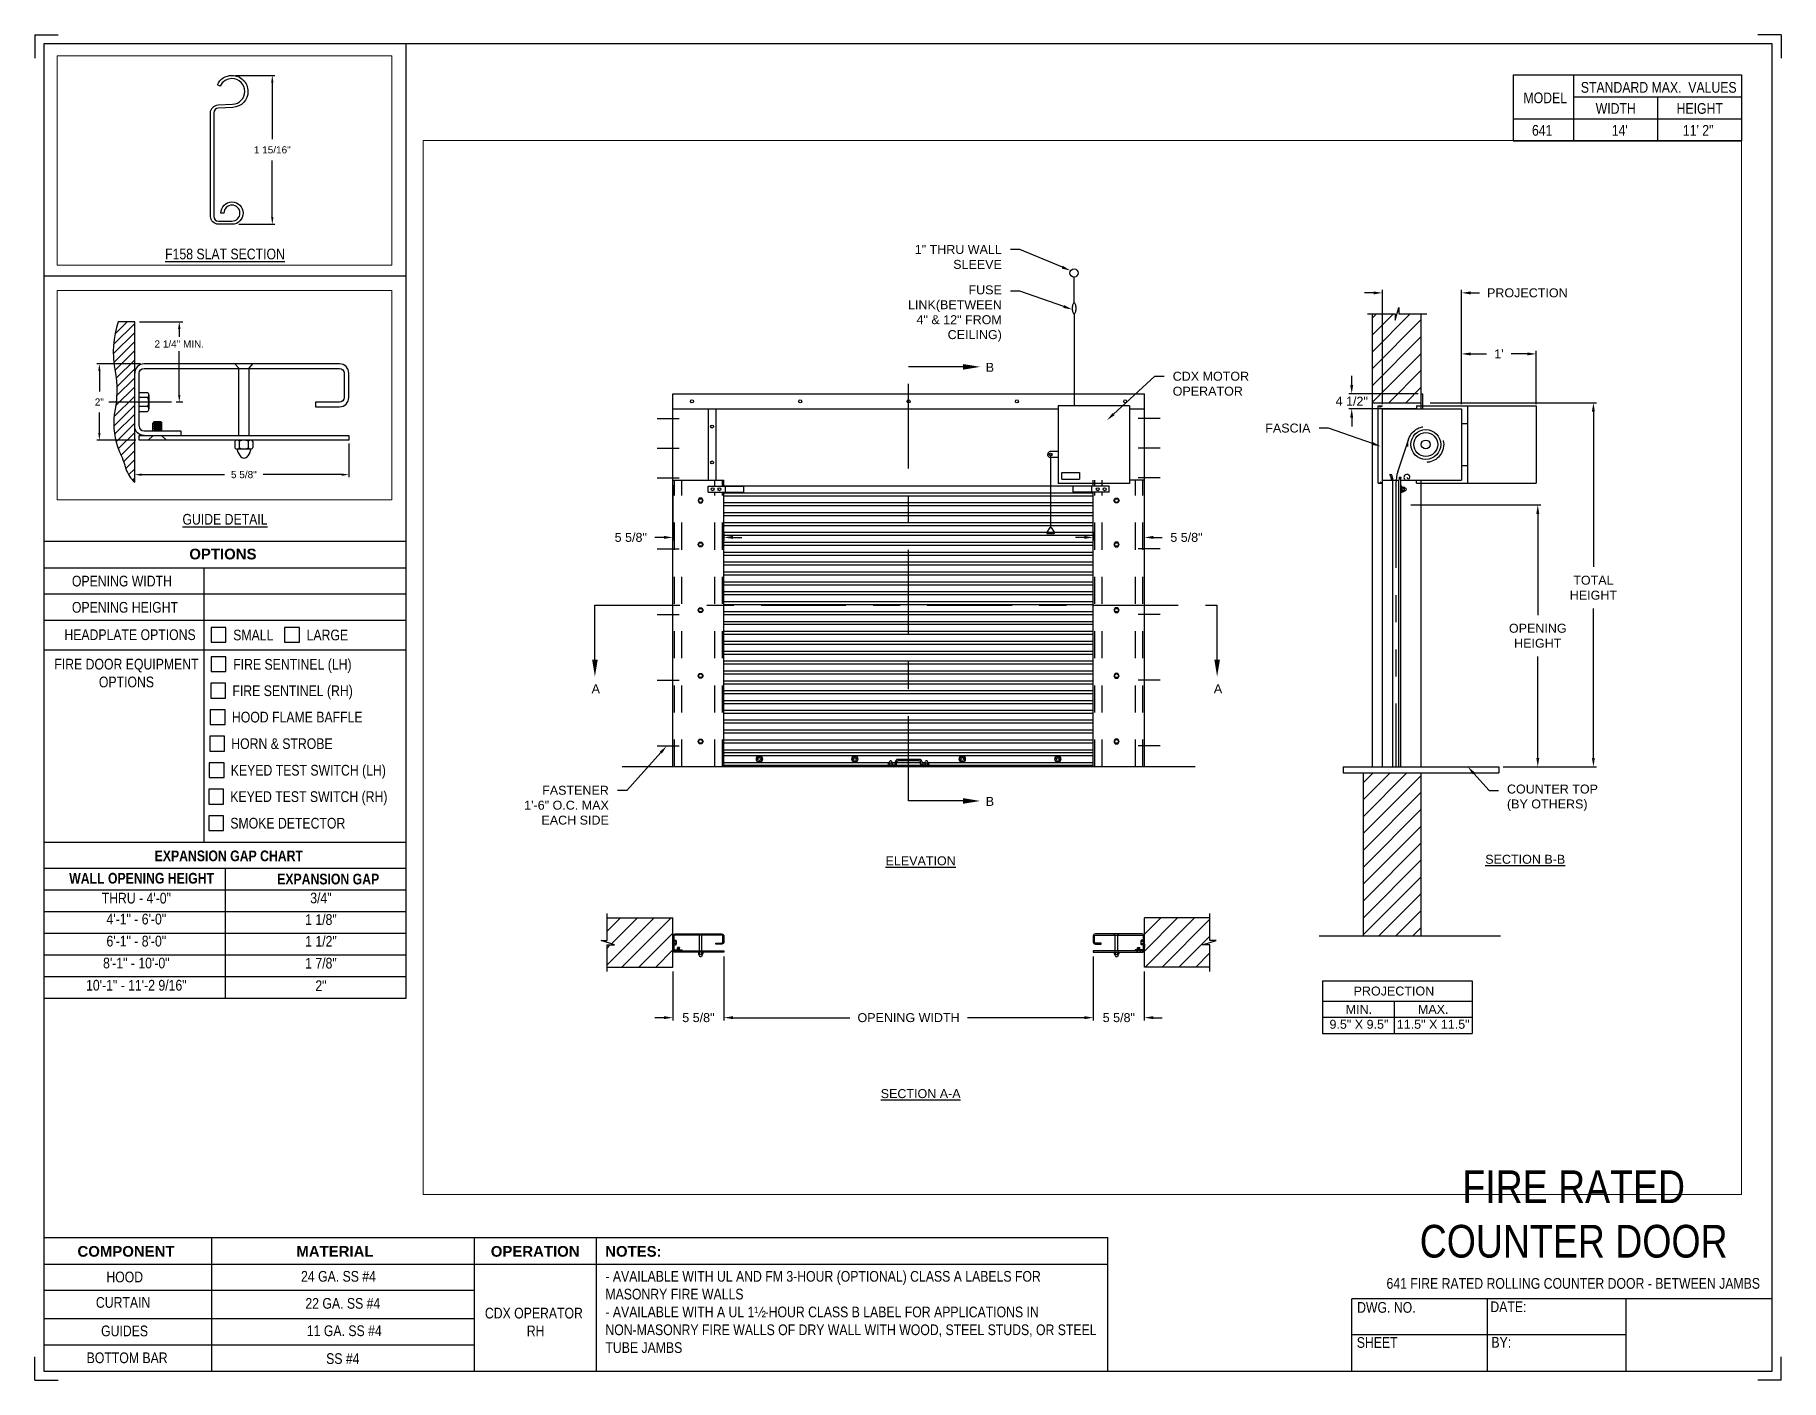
# Paper-space layout '641 CDX OPERATOR RH' of a CAD drawing. Header units: inches. Extents: x 0.1 to 10.9, y 0.1 to 8.4.
# The model-space entities are those that its viewports show. They can reach past a viewport. Long polylines and large blocks are cut down to what shows.
import ezdxf
from ezdxf import colors
from ezdxf.entities.mleader import LeaderData, LeaderLine
from ezdxf.enums import TextEntityAlignment as Align
from ezdxf.math import Vec2, Vec3

# ---------------------------------------------------------------- set-up
doc = ezdxf.new("R2010")
doc.units = ezdxf.units.IN
doc.header["$LTSCALE"] = 0.25
doc.header["$MEASUREMENT"] = 0
for name, pattern in [('CENTER', [2, 1.25, -0.25, 0.25, -0.25]), ('CENTER2', [1.125, 0.75, -0.125, 0.125, -0.125]), ('HIDDEN', [0.375, 0.25, -0.125]), ('HIDDEN2', [0.1875, 0.125, -0.0625]), ('PHANTOM', [2.5, 1.25, -0.25, 0.25, -0.25, 0.25, -0.25])]:
    doc.linetypes.add(name, pattern=pattern)
for name, color, linetype in [('ANNOTATIONS', 1, 'Continuous'), ('CDX OPERATOR LH', 7, 'Continuous'), ('CDX OPERATOR RH', 7, 'Continuous'), ('DETAILS', 4, 'Continuous'), ('SECTION CUTS', 6, 'CENTER'), ('TITLE BLOCK', 7, 'Continuous')]:
    doc.layers.add(name, color=color, linetype=linetype)
doc.styles.add('ARIAL', font='arial.ttf', dxfattribs={"height": 0.09375})
doc.styles.add('CADdetails-DIMENSIONS', font='ARIALN.TTF', dxfattribs={"height": 2.38})
doc.styles.get("Standard").update_dxf_attribs({"font": 'romans.shx'})
doc.dimstyles.new('STANDARD$0', dxfattribs={"dimtxt": 0.09375, "dimasz": 0.09375, "dimexe": 0.03125, "dimexo": 0.046875, "dimgap": 0.09, "dimtad": 0, "dimtih": 1, "dimtoh": 1, "dimdec": 4, "dimzin": 0, "dimdsep": 46, "dimtxsty": 'ARIAL', "dimcen": 0.09, "dimadec": 0, "dimazin": 0, "dimtfac": 1, "dimtdec": 4, "dimtofl": 0, "dimtmove": 0, "dimatfit": 1, "dimfxl": 1, "dimtolj": 1, "dimtzin": 0, "dimarcsym": 0})
pattern_1 = [(45, (46.65864, -37.0293), (-0.08838835, 0.08838835), [])]

psp = doc.layouts.new('641 CDX OPERATOR RH')

# ---------------------------------------------------------------- texts
at = {"layer": 'TITLE BLOCK', "style": 'CADdetails-DIMENSIONS'}
for s, height, p in [('THRU - 4\'-0"', 0.06641, (0.697, 3.01)), ('3/4"', 0.0664, (1.844, 3.011)), ('4\'-1" - 6\'-0"', 0.06641, (0.697, 2.88)), ('1 1/8"', 0.0664, (1.844, 2.877)), ('6\'-1" - 8\'-0"', 0.06641, (0.697, 2.743)), ('1 1/2"', 0.0664, (1.844, 2.742)), ('8\'-1" - 10\'-0"', 0.06641, (0.697, 2.607)), ('1 7/8"', 0.0664, (1.844, 2.606)), ('10\'-1" - 11\'-2 9/16"', 0.06641, (0.697, 2.469)), ('2"', 0.0664, (1.844, 2.466))]:
    psp.add_text(s, height=height, dxfattribs=at).set_placement(p, align=Align.BOTTOM_CENTER)
at = {"layer": 'TITLE BLOCK', "attachment_point": 2, "style": 'CADdetails-DIMENSIONS'}
for s, width, insert, char_height in [('MODEL', 0.28815, (9.45, 8.068), 0.0664), ('STANDARD MAX.  VALUES', 1.75949, (10.155, 8.133), 0.06641), ('WIDTH', 0.42908, (9.888, 8.002), 0.0664), ('HEIGHT', 0.42908, (10.41, 8.002), 0.0664), ('\\pxqc;641', 0.29952, (9.431, 7.866), 0.0664)]:
    psp.add_mtext_dynamic_manual_height_columns(s, width=width, gutter_width=1.363, heights=[0], dxfattribs=dict(at, insert=insert, char_height=char_height))
at = {"layer": 'TITLE BLOCK', "style": 'CADdetails-DIMENSIONS'}
for s, insert, char_height, width, attachment_point in [("14'", (9.913, 7.866), 0.0664, 1.75949, 2), ('11\' 2"', (10.4, 7.866), 0.0664, 1.75949, 2), ('{\\LF158 SLAT SECTION}', (1.248, 7.098), 0.06641, 1.75949, 2), ('{\\LGUIDE DETAIL}', (1.248, 5.45), 0.06641, 1.75949, 2), ('{\\fArial|b1|i0|c0|p34;OPTIONS}', (1.235, 5.234), 0.06641, 1.75949, 2), ('OPENING WIDTH', (0.297, 5.066), 0.06641, 1.30693, 1), ('OPENING HEIGHT', (0.297, 4.903), 0.06641, 1.30693, 1), ('HEADPLATE OPTIONS', (0.25, 4.733), 0.06641, 0.86513, 1), ('SMALL', (1.299, 4.731), 0.0664, 1.23928, 1), ('LARGE', (1.755, 4.731), 0.0664, 1.23928, 1), ('\\pxqc;FIRE DOOR EQUIPMENT\\POPTIONS', (-0.13, 4.55), 0.06641, 1.53133, 1), ('FIRE SENTINEL (LH)', (1.299, 4.549), 0.06641, 1.23928, 1), ('FIRE SENTINEL (RH)', (1.294, 4.385), 0.06641, 1.53035, 1), ('HOOD FLAME BAFFLE', (1.291, 4.221), 0.06641, 1.53035, 1), ('HORN & STROBE', (1.287, 4.056), 0.06641, 1.53035, 1), ('KEYED TEST SWITCH (LH)', (1.284, 3.891), 0.06641, 1.53035, 1), ('KEYED TEST SWITCH (RH)', (1.281, 3.727), 0.06641, 1.53035, 1), ('SMOKE DETECTOR', (1.281, 3.562), 0.06641, 1.53035, 1), ('{\\fArial Narrow|b1|i0|c0|p34;EXPANSION GAP CHART}', (0.811, 3.359), 0.06641, 1.0415, 1), ('{\\fArial Narrow|b1|i0|c0|p34;WALL OPENING HEIGHT}', (0.73, 3.22), 0.06641, 1.02708, 2), ('{\\fArial Narrow|b1|i0|c0|p34;EXPANSION GAP}', (1.572, 3.215), 0.06641, 0.62878, 1), ('\\A1;\\pxqc;FIRE RATED COUNTER DOOR', (10.642, 1.372), 0.20312, 2.03069, 3), ('{\\fArial|b1|i0|c0|p34;COMPONENT}', (0.633, 0.902), 0.06641, 1.75949, 2), ('{\\fArial|b1|i0|c0|p34;MATERIAL}', (1.931, 0.902), 0.06641, 1.75949, 2), ('{\\fArial|b1|i0|c0|p34;OPERATION}', (3.175, 0.902), 0.06641, 1.75949, 2), ('{\\fArial|b1|i0|c0|p34;NOTES:}', (3.785, 0.902), 0.06641, 1.75949, 2), ('HOOD', (0.625, 0.743), 0.0664, 1.75949, 2), ('24 GA. SS #4', (1.953, 0.747), 0.06641, 1.75949, 2), ('\\pxql,t2;- AVAILABLE WITH UL AND FM 3-HOUR (OPTIONAL) CLASS A LABELS FOR MASONRY FIRE WALLS\\P- AVAILABLE WITH A UL 1½-HOUR CLASS B LABEL FOR APPLICATIONS IN NON-MASONRY FIRE WALLS OF DRY WALL WITH WOOD, STEEL STUDS, OR STEEL TUBE JAMBS', (5.141, 0.747), 0.066406, 3.0597, 2), ('641 FIRE RATED ROLLING COUNTER DOOR - BETWEEN JAMBS', (9.624, 0.703), 0.06641, 2.79915, 2), ('CURTAIN', (0.615, 0.585), 0.0664, 1.75949, 2), ('22 GA. SS #4', (1.98, 0.579), 0.06641, 1.75949, 2), ('DWG. NO.', (8.463, 0.554), 0.0664, 1.75949, 2), ('DATE:', (9.221, 0.558), 0.0664, 1.75949, 2), ('\\P\\PCDX OPERATOR\\P RH', (3.167, 0.74), 0.06641, 1.75949, 2), ('GUIDES', (0.624, 0.408), 0.0664, 1.75949, 2), ('11 GA. SS #4', (1.989, 0.409), 0.06641, 1.75949, 2), ('SHEET', (8.406, 0.336), 0.0664, 1.75949, 2), ('BY:', (9.177, 0.337), 0.0664, 1.75949, 2), ('BOTTOM BAR', (0.64, 0.241), 0.0664, 1.75949, 2), ('SS #4', (1.98, 0.236), 0.0664, 1.75949, 2)]:
    psp.add_mtext(s, dxfattribs=dict(at, insert=insert, char_height=char_height, width=width, attachment_point=attachment_point))

msp = doc.modelspace()

# ---------------------------------------------------------------- texts
at = {"layer": 'ANNOTATIONS', "insert": (171.58719, 255.91044), "char_height": 0.09375, "attachment_point": 5, "style": 'ARIAL'}
msp.add_mtext('2 1/4" MIN.', dxfattribs=at)
at = {"layer": 'ANNOTATIONS', "char_height": 0.09375, "attachment_point": 2, "style": 'ARIAL'}
for s, insert, width in [('{\\LELEVATION}', (204.21863, 219.50166), 3.0834986), ('{\\LSECTION B-B}', (210.55004, 219.51762), 1.3823677), ('{\\LSECTION A-A}', (204.21863, 217.06383), 1.3823677)]:
    msp.add_mtext(s, dxfattribs=dict(at, insert=insert, width=width))
for s, width, insert in [('PROJECTION ', 1.7594917, (209.17457, 218.13804)), ('MIN.\\P9.5" X 9.5" ', 0.6711642, (208.80854, 217.94605)), ('MAX.\\P11.5" X 11.5"', 0.7869326, (209.58619, 217.94605))]:
    msp.add_mtext_dynamic_manual_height_columns(s, width=width, gutter_width=1.36268, heights=[0], dxfattribs=dict(at, insert=insert))
at = {"layer": 'SECTION CUTS', "style": 'ARIAL'}
for s, p in [('B', (204.90032, 224.57547)), ('A', (200.773, 221.20984)), ('A', (207.28895, 221.20984)), ('B', (204.90032, 220.02975))]:
    msp.add_text(s, height=0.09375, dxfattribs=at).set_placement(p)

# ---------------------------------------------------------------- blocks, each defined once
blk = doc.blocks.new('*D5')
at = {"layer": 'ANNOTATIONS', "color": 0, "lineweight": -2, "transparency": 16777216}
for p, q in [((173.814, 254.602), (173.814, 254.163)), ((171.001, 254.141), (171.001, 254.226)), ((171.095, 254.195), (172.182, 254.195)), ((173.72, 254.195), (172.688, 254.195))]:
    blk.add_line(p, q, dxfattribs=at)
at = {"layer": 'ANNOTATIONS', "color": 0, "transparency": 16777216}
for points in [[(171.095, 254.21), (171.095, 254.179), (171.001, 254.195)], [(173.72, 254.21), (173.72, 254.179), (173.814, 254.195)]]:
    blk.add_solid(points, dxfattribs=at)
at = {"layer": 'defpoints', "color": 0, "transparency": 16777216}
for p in [(173.814, 254.649), (173.814, 254.195), (171.001, 254.095)]:
    blk.add_point(p, dxfattribs=at)
at = {"layer": 'ANNOTATIONS', "color": 0, "transparency": 16777216, "insert": (172.435, 254.195), "char_height": 0.0938, "attachment_point": 5, "style": 'ARIAL'}
blk.add_mtext('\\A1;5 5/8"', dxfattribs=at)
blk = doc.blocks.new('*D6')
at = {"layer": 'ANNOTATIONS', "color": 0, "lineweight": -2, "transparency": 16777216}
for p, q in [((171.077, 255.649), (170.506, 255.649)), ((170.537, 255.555), (170.537, 255.286)), ((170.537, 254.743), (170.537, 255.012)), ((171.017, 254.649), (170.506, 254.649))]:
    blk.add_line(p, q, dxfattribs=at)
at = {"layer": 'ANNOTATIONS', "color": 0, "transparency": 16777216}
for points in [[(170.522, 255.555), (170.553, 255.555), (170.537, 255.649)], [(170.522, 254.743), (170.553, 254.743), (170.537, 254.649)]]:
    blk.add_solid(points, dxfattribs=at)
at = {"layer": 'defpoints', "color": 0, "transparency": 16777216}
for p in [(170.537, 255.649), (171.124, 255.649), (171.064, 254.649)]:
    blk.add_point(p, dxfattribs=at)
at = {"layer": 'ANNOTATIONS', "color": 0, "transparency": 16777216, "insert": (170.537, 255.149), "char_height": 0.0938, "attachment_point": 5, "style": 'ARIAL'}
blk.add_mtext('\\A1;2"', dxfattribs=at)
blk = doc.blocks.new('*D59')
at = {"layer": 'ANNOTATIONS', "color": 0, "lineweight": -2, "transparency": 16777216}
for p, q in [((201.624, 223.39), (201.624, 222.81)), ((201.53, 222.841), (201.436, 222.841)), ((202.158, 222.899), (202.158, 222.81)), ((202.252, 222.841), (202.346, 222.841))]:
    blk.add_line(p, q, dxfattribs=at)
at = {"layer": 'ANNOTATIONS', "color": 0, "transparency": 16777216}
for points in [[(201.53, 222.857), (201.53, 222.826), (201.624, 222.841)], [(202.252, 222.857), (202.252, 222.826), (202.158, 222.841)]]:
    blk.add_solid(points, dxfattribs=at)
at = {"layer": 'defpoints', "color": 0, "transparency": 16777216}
for p in [(201.624, 223.437), (202.158, 222.946), (201.624, 222.841)]:
    blk.add_point(p, dxfattribs=at)
at = {"layer": 'ANNOTATIONS', "color": 0, "transparency": 16777216, "insert": (201.183, 222.841), "char_height": 0.0938, "attachment_point": 5, "style": 'ARIAL'}
blk.add_mtext('\\A1;5 5/8"', dxfattribs=at)
blk = doc.blocks.new('*D60')
at = {"layer": 'ANNOTATIONS', "color": 0, "lineweight": -2, "transparency": 16777216}
for p, q in [((206.561, 223.392), (206.561, 222.81)), ((205.933, 222.841), (205.839, 222.841)), ((206.026, 222.899), (206.026, 222.81)), ((206.655, 222.841), (206.749, 222.841))]:
    blk.add_line(p, q, dxfattribs=at)
at = {"layer": 'ANNOTATIONS', "color": 0, "transparency": 16777216}
for points in [[(205.933, 222.857), (205.933, 222.826), (206.026, 222.841)], [(206.655, 222.857), (206.655, 222.826), (206.561, 222.841)]]:
    blk.add_solid(points, dxfattribs=at)
at = {"layer": 'defpoints', "color": 0, "transparency": 16777216}
for p in [(206.561, 223.439), (206.026, 222.946), (206.561, 222.841)]:
    blk.add_point(p, dxfattribs=at)
at = {"layer": 'ANNOTATIONS', "color": 0, "transparency": 16777216, "insert": (207.002, 222.841), "char_height": 0.0938, "attachment_point": 5, "style": 'ARIAL'}
blk.add_mtext('\\A1;5 5/8"', dxfattribs=at)
blk = doc.blocks.new('*D52')
at = {"layer": 'ANNOTATIONS', "color": 0, "lineweight": -2, "transparency": 16777216}
for p, q in [((208.961, 225.402), (208.867, 225.402)), ((209.055, 224.236), (209.055, 225.433)), ((209.883, 224.236), (209.883, 225.433)), ((209.977, 225.402), (210.071, 225.402))]:
    blk.add_line(p, q, dxfattribs=at)
at = {"layer": 'ANNOTATIONS', "color": 0, "transparency": 16777216}
for points in [[(208.961, 225.417), (208.961, 225.386), (209.055, 225.402)], [(209.977, 225.417), (209.977, 225.386), (209.883, 225.402)]]:
    blk.add_solid(points, dxfattribs=at)
at = {"layer": 'defpoints', "color": 0, "transparency": 16777216}
for p in [(209.883, 225.402), (209.055, 224.189), (209.883, 224.189)]:
    blk.add_point(p, dxfattribs=at)
at = {"layer": 'ANNOTATIONS', "color": 0, "transparency": 16777216, "insert": (210.572, 225.402), "char_height": 0.09375, "width": 0.03196, "attachment_point": 5, "style": 'ARIAL'}
blk.add_mtext('\\A1;PROJECTION', dxfattribs=at)
blk = doc.blocks.new('*D53')
at = {"layer": 'ANNOTATIONS', "color": 0, "lineweight": -2, "transparency": 16777216}
for p, q in [((208.733, 224.439), (208.733, 224.533)), ((209.43, 224.345), (208.702, 224.345)), ((209.414, 224.189), (208.702, 224.189)), ((208.733, 224.095), (208.733, 224.002))]:
    blk.add_line(p, q, dxfattribs=at)
at = {"layer": 'ANNOTATIONS', "color": 0, "transparency": 16777216}
for points in [[(208.717, 224.439), (208.748, 224.439), (208.733, 224.345)], [(208.717, 224.095), (208.748, 224.095), (208.733, 224.189)]]:
    blk.add_solid(points, dxfattribs=at)
at = {"layer": 'defpoints', "color": 0, "transparency": 16777216}
for p in [(208.733, 224.345), (209.461, 224.189), (209.477, 224.345)]:
    blk.add_point(p, dxfattribs=at)
at = {"layer": 'ANNOTATIONS', "color": 0, "transparency": 16777216, "insert": (208.733, 224.267), "char_height": 0.0938, "attachment_point": 5, "style": 'ARIAL'}
blk.add_mtext('\\A1;4 1/2"', dxfattribs=at)
blk = doc.blocks.new('*D54')
at = {"layer": 'ANNOTATIONS', "color": 0, "lineweight": -2, "transparency": 16777216}
for p, q in [((202.158, 218.452), (202.158, 217.781)), ((201.624, 218.295), (201.624, 217.781)), ((201.53, 217.812), (201.436, 217.812)), ((202.252, 217.812), (202.346, 217.812))]:
    blk.add_line(p, q, dxfattribs=at)
at = {"layer": 'ANNOTATIONS', "color": 0, "transparency": 16777216}
for points in [[(201.53, 217.828), (201.53, 217.797), (201.624, 217.812)], [(202.252, 217.828), (202.252, 217.797), (202.158, 217.812)]]:
    blk.add_solid(points, dxfattribs=at)
at = {"layer": 'defpoints', "color": 0, "transparency": 16777216}
for p in [(201.624, 218.342), (202.158, 218.499), (202.158, 217.812)]:
    blk.add_point(p, dxfattribs=at)
at = {"layer": 'ANNOTATIONS', "color": 0, "transparency": 16777216, "insert": (201.891, 217.812), "char_height": 0.0938, "attachment_point": 5, "style": 'ARIAL'}
blk.add_mtext('\\A1;5 5/8"', dxfattribs=at)
blk = doc.blocks.new('*D55')
at = {"layer": 'ANNOTATIONS', "color": 0, "lineweight": -2, "transparency": 16777216}
for p, q in [((206.026, 218.452), (206.026, 217.781)), ((206.561, 218.295), (206.561, 217.781)), ((205.933, 217.812), (205.839, 217.812)), ((206.655, 217.812), (206.749, 217.812))]:
    blk.add_line(p, q, dxfattribs=at)
at = {"layer": 'ANNOTATIONS', "color": 0, "transparency": 16777216}
for points in [[(205.933, 217.828), (205.933, 217.797), (206.026, 217.812)], [(206.655, 217.828), (206.655, 217.797), (206.561, 217.812)]]:
    blk.add_solid(points, dxfattribs=at)
at = {"layer": 'defpoints', "color": 0, "transparency": 16777216}
for p in [(206.026, 218.499), (206.561, 218.342), (206.026, 217.812)]:
    blk.add_point(p, dxfattribs=at)
at = {"layer": 'ANNOTATIONS', "color": 0, "transparency": 16777216, "insert": (206.294, 217.812), "char_height": 0.0938, "attachment_point": 5, "style": 'ARIAL'}
blk.add_mtext('\\A1;5 5/8"', dxfattribs=at)
blk = doc.blocks.new('*D56')
at = {"layer": 'ANNOTATIONS', "color": 0, "lineweight": -2, "transparency": 16777216}
for p, q in [((209.352, 223.182), (210.713, 223.182)), ((210.681, 223.088), (210.681, 222.028)), ((210.681, 220.533), (210.681, 221.593)), ((210.32, 220.439), (210.713, 220.439))]:
    blk.add_line(p, q, dxfattribs=at)
at = {"layer": 'ANNOTATIONS', "color": 0, "transparency": 16777216}
for points in [[(210.666, 223.088), (210.697, 223.088), (210.681, 223.182)], [(210.666, 220.533), (210.697, 220.533), (210.681, 220.439)]]:
    blk.add_solid(points, dxfattribs=at)
at = {"layer": 'defpoints', "color": 0, "transparency": 16777216}
for p in [(209.305, 223.182), (210.681, 223.182), (210.274, 220.439)]:
    blk.add_point(p, dxfattribs=at)
at = {"layer": 'ANNOTATIONS', "color": 0, "transparency": 16777216, "insert": (210.681, 221.811), "char_height": 0.09375, "attachment_point": 5, "style": 'ARIAL'}
blk.add_mtext('\\A1;OPENING \\PHEIGHT', dxfattribs=at)
blk = doc.blocks.new('*D57')
at = {"layer": 'ANNOTATIONS', "color": 0, "lineweight": -2, "transparency": 16777216}
for p, q in [((209.555, 224.252), (211.295, 224.252)), ((211.264, 224.158), (211.264, 222.532)), ((211.264, 220.533), (211.264, 222.097)), ((210.32, 220.439), (211.295, 220.439))]:
    blk.add_line(p, q, dxfattribs=at)
at = {"layer": 'ANNOTATIONS', "color": 0, "transparency": 16777216}
for points in [[(211.248, 224.158), (211.279, 224.158), (211.264, 224.252)], [(211.248, 220.533), (211.279, 220.533), (211.264, 220.439)]]:
    blk.add_solid(points, dxfattribs=at)
at = {"layer": 'defpoints', "color": 0, "transparency": 16777216}
for p in [(209.508, 224.252), (210.274, 220.439), (211.264, 220.439)]:
    blk.add_point(p, dxfattribs=at)
at = {"layer": 'ANNOTATIONS', "color": 0, "transparency": 16777216, "insert": (211.264, 222.314), "char_height": 0.0938, "attachment_point": 5, "style": 'ARIAL'}
blk.add_mtext('\\A1;TOTAL\\PHEIGHT', dxfattribs=at)
blk = doc.blocks.new('*D58')
at = {"layer": 'ANNOTATIONS', "color": 0, "lineweight": -2, "transparency": 16777216}
for p, q in [((202.158, 218.405), (202.158, 217.781)), ((206.026, 218.405), (206.026, 217.781)), ((202.252, 217.812), (203.476, 217.812)), ((205.933, 217.812), (204.709, 217.812))]:
    blk.add_line(p, q, dxfattribs=at)
at = {"layer": 'ANNOTATIONS', "color": 0, "transparency": 16777216}
for points in [[(202.252, 217.828), (202.252, 217.797), (202.158, 217.812)], [(205.933, 217.828), (205.933, 217.797), (206.026, 217.812)]]:
    blk.add_solid(points, dxfattribs=at)
at = {"layer": 'defpoints', "color": 0, "transparency": 16777216}
for p in [(202.158, 218.452), (206.026, 218.452), (206.026, 217.812)]:
    blk.add_point(p, dxfattribs=at)
at = {"layer": 'ANNOTATIONS', "color": 0, "transparency": 16777216, "insert": (204.092, 217.812), "char_height": 0.09375, "attachment_point": 5, "style": 'ARIAL'}
blk.add_mtext('\\A1;OPENING WIDTH', dxfattribs=at)
blk = doc.blocks.new('*D72')
at = {"layer": 'ANNOTATIONS', "color": 0, "lineweight": -2, "transparency": 16777216}
for p, q in [((209.883, 224.236), (209.883, 224.794)), ((209.977, 224.763), (210.145, 224.763)), ((210.571, 224.763), (210.403, 224.763)), ((210.664, 224.236), (210.664, 224.794))]:
    blk.add_line(p, q, dxfattribs=at)
at = {"layer": 'ANNOTATIONS', "color": 0, "transparency": 16777216}
for points in [[(209.977, 224.778), (209.977, 224.747), (209.883, 224.763)], [(210.571, 224.778), (210.571, 224.747), (210.664, 224.763)]]:
    blk.add_solid(points, dxfattribs=at)
at = {"layer": 'defpoints', "color": 0, "transparency": 16777216}
for p in [(210.664, 224.763), (209.883, 224.189), (210.664, 224.189)]:
    blk.add_point(p, dxfattribs=at)
at = {"layer": 'ANNOTATIONS', "color": 0, "transparency": 16777216, "insert": (210.274, 224.763), "char_height": 0.0938, "attachment_point": 5, "style": 'ARIAL'}
blk.add_mtext("\\A1;1'", dxfattribs=at)
blk = doc.blocks.new('*D75')
at = {"layer": 'ANNOTATIONS', "color": 0, "lineweight": -2, "transparency": 16777216}
for p, q in [((172.467, 259.037), (172.981, 259.037)), ((172.949, 258.943), (172.949, 258.198)), ((172.949, 257.176), (172.949, 257.921)), ((172.509, 257.082), (172.981, 257.082))]:
    blk.add_line(p, q, dxfattribs=at)
at = {"layer": 'ANNOTATIONS', "color": 0, "transparency": 16777216}
for points in [[(172.934, 258.943), (172.965, 258.943), (172.949, 259.037)], [(172.934, 257.176), (172.965, 257.176), (172.949, 257.082)]]:
    blk.add_solid(points, dxfattribs=at)
at = {"layer": 'defpoints', "color": 0, "transparency": 16777216}
for p in [(172.42, 259.037), (172.462, 257.082), (172.949, 257.082)]:
    blk.add_point(p, dxfattribs=at)
at = {"layer": 'ANNOTATIONS', "color": 0, "transparency": 16777216, "insert": (172.949, 258.059), "char_height": 0.09375, "attachment_point": 5, "style": 'ARIAL'}
blk.add_mtext('\\A1;1 15/16"', dxfattribs=at)

# ---------------------------------------------------------------- dimensions: what is measured, and where the dimension line sits
at = {"layer": 'ANNOTATIONS'}
for base, p1, p2, angle, text, picture, middle in [((172.94944, 257.08201), (172.41987, 259.03682), (172.46204, 257.08201), 90, '1 15/16"', '*D75', (172.94944, 258.05942)), ((170.53744, 255.64918), (171.06356, 254.64918), (171.12356, 255.64918), 90, '2"', '*D6', (170.53744, 255.14918)), ((208.73284, 224.3455), (209.46105, 224.18925), (209.47667, 224.3455), 90, '4 1/2"', '*D53', (208.73284, 224.26737)), ((211.26361, 220.43925), (209.50792, 224.25175), (210.27355, 220.43925), 90, 'TOTAL\\PHEIGHT', '*D57', (211.26361, 222.31425)), ((201.62355, 222.84132), (202.1582, 222.94606), (201.62355, 223.43725), 180, '5 5/8"', '*D59', (201.18294, 222.84132)), ((206.56105, 222.84132), (206.02639, 222.94623), (206.56105, 223.43925), 180, '5 5/8"', '*D60', (207.00165, 222.84132))]:
    dim = msp.add_linear_dim(base=base, p1=p1, p2=p2, angle=angle, text=text, dimstyle='STANDARD$0', dxfattribs=at)
    dim.commit()
    dim.dimension.update_dxf_attribs({"geometry": picture, "text_midpoint": middle, "dimtype": 160})
for base, p1, p2, text, picture, middle in [((173.81356, 254.19458), (171.00106, 254.09458), (173.81356, 254.64918), '5 5/8"', '*D5', (172.43461, 254.19458)), ((209.88323, 225.40185), (209.0548, 224.18925), (209.88323, 224.18925), 'PROJECTION', '*D52', (210.57234, 225.40185))]:
    dim = msp.add_linear_dim(base=base, p1=p1, p2=p2, text=text, dimstyle='STANDARD$0', dxfattribs=at)
    dim.commit()
    dim.dimension.update_dxf_attribs({"geometry": picture, "text_midpoint": middle, "dimtype": 160})
for base, p1, p2, text, picture, middle in [((210.66448, 224.76287), (209.88323, 224.18925), (210.66448, 224.18925), "1'", '*D72', (210.27386, 224.76287)), ((202.1582, 217.81221), (201.62355, 218.34188), (202.1582, 218.49917), '5 5/8"', '*D54', (201.89088, 217.81221)), ((206.02639, 217.81221), (202.1582, 218.4523), (206.02639, 218.4523), 'OPENING WIDTH', '*D58', (204.0923, 217.81221)), ((206.02639, 217.81221), (206.56105, 218.34188), (206.02639, 218.49917), '5 5/8"', '*D55', (206.29372, 217.81221))]:
    dim = msp.add_linear_dim(base=base, p1=p1, p2=p2, text=text, dimstyle='STANDARD$0', dxfattribs=at)
    dim.commit()
    dim.dimension.update_dxf_attribs({"geometry": picture, "text_midpoint": middle})
dim = msp.add_linear_dim(base=(210.68149, 223.18205), p1=(210.27355, 220.43925), p2=(209.30511, 223.18205), angle=90, text='OPENING \\PHEIGHT', dimstyle='STANDARD$0', dxfattribs=at)
dim.commit()
dim.dimension.update_dxf_attribs({"geometry": '*D56', "text_midpoint": (210.68149, 221.81065)})

# ---------------------------------------------------------------- hatches: boundary and pattern name
at = {"layer": 'CDX OPERATOR LH'}
h = msp.add_hatch(dxfattribs=at)
h.set_pattern_fill('ANSI31', color=256, style=0)
h.set_pattern_definition([(45, (21.99535, -37.0293), (-0.08838835, 0.08838835), [])])
h.paths.add_polyline_path([(176.96026, 218.8575), (176.27276, 218.8575), (176.27276, 218.6203), (176.20865, 218.6203), (176.35072, 218.5734), (176.27276, 218.5734), (176.27276, 218.34188), (176.96026, 218.34188)])
h.paths.add_polyline_path([(182.58526, 218.5734), (182.50729, 218.5734), (182.64936, 218.6203), (182.58526, 218.6203), (182.58526, 218.8575), (181.89776, 218.8575), (181.89776, 218.34188), (182.58526, 218.34188)])
h.paths.add_polyline_path([(193.23756, 218.78308), (193.93506, 218.78308), (193.93506, 218.97627), (193.23756, 218.97627)], flags=9)
h.paths.add_polyline_path([(202.25173, 225.79656), (202.38596, 225.79656), (202.38596, 225.93718), (202.25173, 225.93718)], flags=9)
h.paths.add_polyline_path([(204.64016, 222.43093), (204.77478, 222.43093), (204.77478, 222.57156), (204.64016, 222.57156)], flags=9)
h.paths.add_polyline_path([(198.12421, 222.43093), (198.25882, 222.43093), (198.25882, 222.57156), (198.12421, 222.57156)], flags=9)
h.paths.add_polyline_path([(202.25173, 221.25083), (202.38596, 221.25083), (202.38596, 221.39146), (202.25173, 221.39146)], flags=9)
h.paths.add_polyline_path([(201.1058, 218.32646), (201.98971, 218.32646), (201.98971, 218.51965), (201.1058, 218.51965)], flags=9)
h.paths.add_polyline_path([(201.1599, 220.76428), (201.94187, 220.76428), (201.94187, 220.95747), (201.1599, 220.95747)], flags=9)
h.paths.add_polyline_path([(207.44079, 220.78025), (208.32451, 220.78025), (208.32451, 220.97344), (207.44079, 220.97344)], flags=9)
at = {"layer": 'CDX OPERATOR RH'}
h = msp.add_hatch(dxfattribs=at)
h.set_pattern_fill('ANSI31', color=256, style=0)
h.set_pattern_definition(pattern_1)
h.paths.add_polyline_path([(201.62355, 218.8575), (200.93605, 218.8575), (200.93605, 218.6203), (200.87194, 218.6203), (201.01401, 218.5734), (200.93605, 218.5734), (200.93605, 218.34188), (201.62355, 218.34188)])
h.paths.add_polyline_path([(207.24855, 218.5734), (207.17058, 218.5734), (207.31265, 218.6203), (207.24855, 218.6203), (207.24855, 218.8575), (206.56105, 218.8575), (206.56105, 218.34188), (207.24855, 218.34188)])
h.paths.add_polyline_path([(217.90085, 218.78308), (218.59835, 218.78308), (218.59835, 218.97627), (217.90085, 218.97627)], flags=9)
h.paths.add_polyline_path([(226.91502, 225.79656), (227.04925, 225.79656), (227.04925, 225.93718), (226.91502, 225.93718)], flags=9)
h.paths.add_polyline_path([(229.30345, 222.43093), (229.43807, 222.43093), (229.43807, 222.57156), (229.30345, 222.57156)], flags=9)
h.paths.add_polyline_path([(222.7875, 222.43093), (222.92211, 222.43093), (222.92211, 222.57156), (222.7875, 222.57156)], flags=9)
h.paths.add_polyline_path([(226.91502, 221.25083), (227.04925, 221.25083), (227.04925, 221.39146), (226.91502, 221.39146)], flags=9)
h.paths.add_polyline_path([(225.76909, 218.32646), (226.653, 218.32646), (226.653, 218.51965), (225.76909, 218.51965)], flags=9)
h.paths.add_polyline_path([(225.82319, 220.76428), (226.60516, 220.76428), (226.60516, 220.95747), (225.82319, 220.95747)], flags=9)
h.paths.add_polyline_path([(232.10408, 220.78025), (232.9878, 220.78025), (232.9878, 220.97344), (232.10408, 220.97344)], flags=9)
at = {"layer": 'CDX OPERATOR RH', "linetype": 'Continuous'}
h = msp.add_hatch(dxfattribs=at)
h.set_pattern_fill('ANSI31', color=256, style=0)
h.set_pattern_definition(pattern_1)
h.paths.add_polyline_path([(209.46105, 225.18377), (209.22455, 225.18377), (209.22455, 225.24843), (209.18614, 225.11507), (209.18614, 225.18377), (208.94542, 225.18377), (208.94542, 224.25175), (209.46105, 224.25175)])
h = msp.add_hatch(dxfattribs=at)
h.set_pattern_fill('ANSI31', color=256, style=0)
h.set_pattern_definition(pattern_1)
h.paths.add_polyline_path([(209.46105, 220.37525), (208.85167, 220.37525), (208.85167, 218.66817), (209.46105, 218.66817)])
at = {"layer": 'DETAILS', "linetype": 'Continuous'}
h = msp.add_hatch(dxfattribs=at)
h.set_pattern_fill('ANSI31', color=256, scale=0.675, angle=270, style=0)
h.set_pattern_definition([(225, (188.65138, 248.05802), (-0.05966213, 0.05966213), [])])
h.paths.add_polyline_path([(170.79651, 254.50548, -0.05425301), (170.88297, 254.26996, 0.10706088), (171.00106, 254.09458), (171.00106, 256.20378), (170.78609, 256.20378, 0.13560133), (170.74187, 255.57597, -0.10042856), (170.73069, 254.98348, 0.12093146)])

# ---------------------------------------------------------------- linework, layer by layer
at = {"layer": 'ANNOTATIONS', "linetype": 'Continuous'}
for p, q in [((171.06356, 256.20378), (171.63406, 256.20378)), ((171.58719, 255.24293), (171.58719, 255.81669)), ((171.54686, 255.14918), (171.63406, 255.14918))]:
    msp.add_line(p, q, dxfattribs=at)
at = {"layer": 'ANNOTATIONS'}
for p, q in [((171.58719, 256.11003), (171.58719, 256.00419)), ((202.1582, 218.4523), (202.1582, 217.78096)), ((206.02639, 218.4523), (206.02639, 217.78096)), ((208.42836, 218.19747), (208.42836, 217.6461)), ((208.42836, 218.19747), (209.99347, 218.19747)), ((209.99347, 218.19747), (209.99347, 217.6461)), ((208.42836, 217.986), (209.99347, 217.986)), ((209.17873, 217.986), (209.17873, 217.6461)), ((208.42836, 217.81605), (209.99347, 217.81605)), ((208.42836, 217.6461), (209.99347, 217.6461))]:
    msp.add_line(p, q, dxfattribs=at)
at = {"layer": 'ANNOTATIONS', "linetype": 'CENTER', "ltscale": 0.8}
msp.add_line((170.65962, 255.14918), (171.48436, 255.14918), dxfattribs=at)
at = {"layer": 'ANNOTATIONS'}
for points in [[(171.57156, 256.11003), (171.60281, 256.11003), (171.58719, 256.20378)], [(202.25195, 217.82783), (202.25195, 217.79658), (202.1582, 217.81221)], [(205.93264, 217.82783), (205.93264, 217.79658), (206.02639, 217.81221)]]:
    msp.add_solid(points, dxfattribs=at)
at = {"layer": 'ANNOTATIONS', "linetype": 'Continuous'}
msp.add_solid([(171.57156, 255.24293), (171.60281, 255.24293), (171.58719, 255.14918)], dxfattribs=at)
at = {"layer": 'CDX OPERATOR RH', "linetype": 'Continuous'}
for p, q in [((205.82563, 225.29693), (205.82563, 225.56769)), ((205.82563, 225.18243), (205.82563, 224.2185)), ((208.89903, 225.18377), (209.18614, 225.18377)), ((208.94542, 225.18377), (208.94542, 220.43925)), ((209.18614, 225.11507), (209.22455, 225.24843)), ((209.18614, 225.18377), (209.18614, 225.11507)), ((209.22455, 225.24843), (209.22455, 225.18377)), ((209.22455, 225.18377), (209.51974, 225.18377)), ((209.46105, 224.18925), (209.46105, 225.18377)), ((201.62355, 220.43925), (201.62355, 224.3455)), ((201.62355, 224.3455), (206.56105, 224.3455)), ((201.62355, 224.18925), (205.65702, 224.18925)), ((201.99219, 224.18925), (201.99219, 223.43925)), ((202.07617, 223.43925), (202.07617, 224.18925)), ((205.65702, 224.2185), (205.65702, 223.406)), ((206.40702, 224.2185), (205.65702, 224.2185)), ((206.40702, 224.2185), (206.40702, 223.406)), ((206.40702, 224.18925), (206.56105, 224.18925)), ((206.56105, 220.43925), (206.56105, 224.3455)), ((208.94542, 224.25175), (209.46105, 224.25175)), ((209.00821, 223.408), (209.00821, 224.2205)), ((209.00821, 224.2205), (209.0548, 224.2205)), ((209.02786, 224.20495), (209.0548, 224.2205)), ((209.0548, 220.43925), (209.0548, 224.18925)), ((209.0548, 224.18925), (209.88323, 224.18925)), ((209.41046, 224.2205), (210.66448, 224.2205)), ((209.41046, 224.2205), (209.41046, 224.18925)), ((209.46105, 224.3455), (209.47667, 224.3455)), ((209.47667, 224.18925), (209.47667, 224.3455)), ((209.88323, 224.18925), (209.88323, 223.43925)), ((209.94573, 224.2205), (209.94573, 223.408)), ((210.66448, 224.2205), (210.66448, 223.408)), ((209.88323, 224.033), (209.94573, 224.033)), ((209.21505, 223.52833), (209.33039, 223.87365)), ((205.65702, 223.74141), (205.57877, 223.74052)), ((205.65702, 223.67713), (205.57877, 223.67802)), ((205.57899, 223.70927), (205.57899, 222.94471)), ((205.69667, 223.45095), (205.69667, 223.52227)), ((205.69667, 223.52227), (205.88074, 223.52227)), ((205.88074, 223.52227), (205.88074, 223.45095)), ((209.13323, 223.50175), (209.14886, 223.50175)), ((209.23095, 223.4705), (209.24657, 223.4705)), ((209.88323, 223.5955), (209.94573, 223.5955)), ((201.62355, 223.43925), (202.15652, 223.43925)), ((201.99219, 223.37675), (202.36719, 223.37675)), ((201.99219, 223.31425), (201.99219, 223.37675)), ((201.99219, 223.31425), (202.36719, 223.31425)), ((202.1582, 223.37675), (202.1582, 223.43925)), ((202.1582, 223.3818), (206.02639, 223.3818)), ((202.1582, 220.43925), (202.1582, 223.31425)), ((202.1582, 223.30944), (206.02639, 223.30944)), ((202.1582, 223.27819), (206.02639, 223.27819)), ((202.17383, 223.31425), (202.17383, 223.37675)), ((202.36719, 223.31425), (202.36719, 223.37675)), ((206.40702, 223.406), (205.65702, 223.406)), ((205.69667, 223.45095), (205.88074, 223.45095)), ((206.1924, 223.37675), (205.8174, 223.37675)), ((205.8174, 223.31425), (205.8174, 223.37675)), ((206.1924, 223.31425), (205.8174, 223.31425)), ((206.01076, 223.31425), (206.01076, 223.37675)), ((206.02639, 223.37675), (206.02639, 223.43925)), ((206.02639, 220.43925), (206.02639, 223.31425)), ((206.1924, 223.31425), (206.1924, 223.37675)), ((206.56105, 223.43925), (206.40702, 223.43925)), ((209.00821, 223.408), (209.0548, 223.408)), ((209.02786, 223.42355), (209.0548, 223.408)), ((209.0548, 223.43925), (209.22698, 223.43925)), ((209.16448, 220.43925), (209.16448, 223.43925)), ((209.22698, 220.43925), (209.22698, 223.43925)), ((209.24261, 223.43925), (209.24261, 220.43925)), ((209.24261, 223.43925), (209.88323, 223.43925)), ((209.25823, 223.37675), (209.24261, 223.37675)), ((209.24261, 223.31425), (209.25823, 223.31425)), ((209.25823, 223.31425), (209.25823, 223.37675)), ((209.26119, 223.32206), (209.27848, 223.32206)), ((209.27807, 223.35722), (209.26129, 223.35722)), ((209.27845, 223.33378), (209.26145, 223.33378)), ((209.26157, 223.36894), (209.27766, 223.36894)), ((209.28164, 223.36321), (209.28173, 223.3271)), ((209.28977, 223.32994), (209.29927, 223.33541)), ((209.29029, 223.36077), (209.29928, 223.35558)), ((209.41046, 223.408), (209.41046, 223.43925)), ((209.41046, 223.408), (210.66448, 223.408)), ((209.46105, 220.43925), (209.46105, 223.43925)), ((202.1582, 223.20582), (206.02639, 223.20582)), ((202.1582, 223.17457), (206.02639, 223.17457)), ((202.1582, 223.10221), (206.02639, 223.10221)), ((202.1582, 223.07096), (206.02639, 223.07096)), ((202.1582, 222.99859), (206.02639, 222.99859)), ((202.1582, 222.96734), (206.02639, 222.96734)), ((205.57117, 222.94471), (205.53992, 222.89784)), ((205.57117, 222.94471), (205.5868, 222.94471)), ((205.5868, 222.94471), (205.61805, 222.89784)), ((202.1582, 222.89498), (206.02639, 222.89498)), ((202.1582, 222.86373), (206.02639, 222.86373)), ((202.1582, 222.79136), (206.02639, 222.79136)), ((202.1582, 222.76011), (206.02639, 222.76011)), ((205.53992, 222.89784), (205.61805, 222.89784)), ((205.53992, 222.89784), (205.53992, 222.88221)), ((205.53992, 222.88221), (205.61805, 222.88221)), ((205.61805, 222.89784), (205.61805, 222.88221)), ((202.1582, 222.68775), (206.02639, 222.68775)), ((202.1582, 222.6565), (206.02639, 222.6565)), ((202.1582, 222.58414), (206.02639, 222.58414)), ((202.1582, 222.55289), (206.02639, 222.55289)), ((202.1582, 222.48052), (206.02639, 222.48052)), ((202.1582, 222.44927), (206.02639, 222.44927)), ((202.1582, 222.37691), (206.02639, 222.37691)), ((202.1582, 222.34566), (206.02639, 222.34566)), ((202.1582, 222.27329), (206.02639, 222.27329)), ((202.1582, 222.24204), (206.02639, 222.24204)), ((202.1582, 222.16968), (206.02639, 222.16968)), ((202.1582, 222.13843), (206.02639, 222.13843)), ((202.1582, 222.06606), (206.02639, 222.06606)), ((202.1582, 222.03481), (206.02639, 222.03481)), ((202.1582, 221.96245), (206.02639, 221.96245)), ((202.1582, 221.9312), (206.02639, 221.9312)), ((202.1582, 221.85883), (206.02639, 221.85883)), ((202.1582, 221.82758), (206.02639, 221.82758)), ((202.1582, 221.75522), (206.02639, 221.75522)), ((202.1582, 221.72397), (206.02639, 221.72397)), ((202.1582, 221.6516), (206.02639, 221.6516)), ((202.1582, 221.62035), (206.02639, 221.62035)), ((202.1582, 221.54799), (206.02639, 221.54799)), ((202.1582, 221.51674), (206.02639, 221.51674)), ((202.1582, 221.44438), (206.02639, 221.44438)), ((202.1582, 221.41313), (206.02639, 221.41313)), ((202.1582, 221.34076), (206.02639, 221.34076)), ((202.1582, 221.30951), (206.02639, 221.30951)), ((202.1582, 221.23715), (206.02639, 221.23715)), ((202.1582, 221.2059), (206.02639, 221.2059)), ((202.1582, 221.13353), (206.02639, 221.13353)), ((202.1582, 221.10228), (206.02639, 221.10228)), ((202.1582, 221.03306), (206.02639, 221.03306)), ((202.1582, 221.00181), (206.02639, 221.00181)), ((202.1582, 220.92944), (206.02639, 220.92944)), ((202.1582, 220.89819), (206.02639, 220.89819)), ((202.1582, 220.82583), (206.02639, 220.82583)), ((202.1582, 220.79458), (206.02639, 220.79458)), ((202.1582, 220.72221), (206.02639, 220.72221)), ((202.1582, 220.69096), (206.02639, 220.69096)), ((202.1582, 220.6186), (206.02639, 220.6186)), ((202.1582, 220.58735), (206.02639, 220.58735)), ((202.1582, 220.5561), (206.02639, 220.5561)), ((202.1582, 220.48374), (203.88819, 220.48374)), ((206.02639, 220.45156), (202.1582, 220.45156)), ((206.02639, 220.43925), (202.1582, 220.43925)), ((203.93605, 220.45487), (203.87355, 220.45487)), ((203.87355, 220.43925), (203.87355, 220.45487)), ((203.88145, 220.45785), (203.88145, 220.47514)), ((203.9226, 220.4783), (203.88649, 220.4784)), ((203.88933, 220.48643), (203.8948, 220.49593)), ((203.89317, 220.47511), (203.89317, 220.45811)), ((203.92016, 220.48695), (203.91497, 220.49595)), ((203.91661, 220.47473), (203.91661, 220.45795)), ((203.92159, 220.48374), (203.95167, 220.48374)), ((203.92832, 220.45823), (203.92832, 220.47433)), ((203.95167, 220.4705), (203.95167, 220.48612)), ((203.9673, 220.4705), (203.9673, 220.48612)), ((203.9673, 220.48374), (204.2173, 220.48374)), ((204.20167, 220.51737), (203.98292, 220.51737)), ((204.20167, 220.50175), (203.98292, 220.50175)), ((204.2173, 220.4705), (204.2173, 220.48612)), ((204.23292, 220.4705), (204.23292, 220.48612)), ((204.23292, 220.48374), (204.26319, 220.48374)), ((204.31105, 220.45487), (204.24855, 220.45487)), ((204.25645, 220.45785), (204.25645, 220.47514)), ((204.2976, 220.4783), (204.26149, 220.4784)), ((204.26433, 220.48643), (204.2698, 220.49593)), ((204.26817, 220.47511), (204.26817, 220.45811)), ((204.29516, 220.48695), (204.28997, 220.49595)), ((204.29161, 220.47473), (204.29161, 220.45795)), ((204.29659, 220.48374), (206.02639, 220.48374)), ((204.30332, 220.45823), (204.30332, 220.47433)), ((204.31105, 220.43925), (204.31105, 220.45487)), ((208.64232, 220.43925), (210.27355, 220.43925)), ((208.64232, 220.43925), (208.64232, 220.37525)), ((208.64232, 220.37525), (210.27355, 220.37525)), ((208.85167, 220.37525), (208.85167, 218.66817)), ((209.46105, 218.66817), (209.46105, 220.37525)), ((210.27355, 220.43925), (210.27355, 220.37525)), ((200.93605, 218.6203), (200.93605, 218.90438)), ((207.24855, 218.6203), (207.24855, 218.90438)), ((201.01401, 218.5734), (200.87194, 218.6203)), ((200.87194, 218.6203), (200.93605, 218.6203)), ((200.93605, 218.295), (200.93605, 218.5734)), ((200.93605, 218.5734), (201.01401, 218.5734)), ((201.62355, 218.58226), (201.62355, 218.54611)), ((201.63495, 218.62345), (201.65467, 218.62345)), ((201.65508, 218.61157), (201.63495, 218.61157)), ((201.65547, 218.58781), (201.63495, 218.58781)), ((201.63495, 218.57593), (201.6555, 218.57593)), ((201.65871, 218.61765), (201.6588, 218.58104)), ((206.52589, 218.61765), (206.52579, 218.58104)), ((206.54964, 218.57593), (206.5291, 218.57593)), ((206.52912, 218.58781), (206.54964, 218.58781)), ((206.52951, 218.61157), (206.54964, 218.61157)), ((206.54964, 218.62345), (206.52992, 218.62345)), ((206.56105, 218.58226), (206.56105, 218.54611)), ((207.17058, 218.5734), (207.31265, 218.6203)), ((207.24855, 218.5734), (207.17058, 218.5734)), ((207.31265, 218.6203), (207.24855, 218.6203)), ((207.24855, 218.295), (207.24855, 218.5734)), ((208.39023, 218.66817), (210.28965, 218.66817)), ((201.89088, 218.49618), (201.89088, 218.47865)), ((201.9326, 218.47544), (201.89599, 218.47534)), ((201.89886, 218.4672), (201.90441, 218.45756)), ((201.90276, 218.47867), (201.90276, 218.49591)), ((201.93012, 218.46667), (201.92486, 218.45755)), ((201.92652, 218.47906), (201.92652, 218.49607)), ((201.9384, 218.49579), (201.9384, 218.47947)), ((206.24619, 218.4961), (206.24619, 218.47857)), ((206.28791, 218.47536), (206.2513, 218.47526)), ((206.25418, 218.46712), (206.25973, 218.45748)), ((206.25807, 218.47859), (206.25807, 218.49583)), ((206.28544, 218.46659), (206.28017, 218.45747)), ((206.28184, 218.47898), (206.28184, 218.49599)), ((206.29372, 218.49571), (206.29372, 218.47939))]:
    msp.add_line(p, q, dxfattribs=at)
at = {"layer": 'CDX OPERATOR RH', "linetype": 'CENTER2', "ltscale": 0.25}
for p, q in [((201.45798, 224.08626), (201.68912, 224.08626)), ((206.72662, 224.08626), (206.49548, 224.08626)), ((201.45798, 223.77489), (201.68912, 223.77489)), ((206.72662, 223.77489), (206.49548, 223.77489))]:
    msp.add_line(p, q, dxfattribs=at)
at = {"layer": 'CDX OPERATOR RH', "linetype": 'CENTER2', "ltscale": 0.28}
for p, q in [((201.45798, 223.46352), (201.68912, 223.46352)), ((206.72662, 223.46352), (206.49548, 223.46352)), ((201.45798, 222.7225), (201.68912, 222.7225)), ((206.72662, 222.7225), (206.49548, 222.7225)), ((201.45798, 222.035), (201.68912, 222.035)), ((206.72662, 222.035), (206.49548, 222.035)), ((201.45798, 221.3475), (201.68912, 221.3475)), ((206.72662, 221.3475), (206.49548, 221.3475)), ((201.45798, 220.66), (201.68912, 220.66)), ((206.72662, 220.66), (206.49548, 220.66))]:
    msp.add_line(p, q, dxfattribs=at)
at = {"layer": 'CDX OPERATOR RH', "linetype": 'HIDDEN2'}
for p, q in [((201.63917, 220.43925), (201.63917, 223.43925)), ((201.7173, 220.43925), (201.7173, 223.43925)), ((202.06445, 223.37675), (202.06445, 223.43925)), ((202.06445, 220.43925), (202.06445, 223.31425)), ((202.14258, 223.37675), (202.14258, 223.43925)), ((202.14258, 220.43925), (202.14258, 223.31425)), ((206.04201, 223.37675), (206.04201, 223.43925)), ((206.04201, 220.43925), (206.04201, 223.31425)), ((206.12014, 223.37675), (206.12014, 223.43925)), ((206.12014, 220.43925), (206.12014, 223.31425)), ((206.4673, 220.43925), (206.4673, 223.43925)), ((206.54542, 220.43925), (206.54542, 223.43925))]:
    msp.add_line(p, q, dxfattribs=at)
at = {"layer": 'CDX OPERATOR RH', "linetype": 'PHANTOM'}
msp.add_line((209.19573, 223.40953), (209.19573, 220.43925), dxfattribs=at)
at = {"layer": 'CDX OPERATOR RH'}
for p, q in [((207.0923, 220.43925), (201.0923, 220.43925)), ((200.93605, 218.8575), (201.62355, 218.8575)), ((201.62355, 218.34188), (201.62355, 218.8575)), ((206.56105, 218.34188), (206.56105, 218.8575)), ((207.24855, 218.8575), (206.56105, 218.8575)), ((201.67404, 218.54575), (201.67107, 218.54278)), ((201.67107, 218.52199), (201.67107, 218.54278)), ((201.69483, 218.53981), (201.67107, 218.53981)), ((201.69483, 218.53387), (201.67107, 218.53387)), ((201.69483, 218.52793), (201.67107, 218.52793)), ((201.69186, 218.54575), (201.67404, 218.54575)), ((201.69186, 218.54278), (201.67404, 218.54278)), ((201.69186, 218.53684), (201.67404, 218.53684)), ((201.69186, 218.5309), (201.67404, 218.5309)), ((201.69186, 218.52496), (201.67404, 218.52496)), ((201.69186, 218.54575), (201.69483, 218.54278)), ((201.69483, 218.52199), (201.69483, 218.54278)), ((201.90127, 218.51058), (201.90127, 218.67739)), ((201.928, 218.51058), (201.928, 218.67739)), ((206.25659, 218.51058), (206.25659, 218.67739)), ((206.28332, 218.51058), (206.28332, 218.67739)), ((206.49273, 218.54575), (206.48976, 218.54278)), ((206.48976, 218.52199), (206.48976, 218.54278)), ((206.48976, 218.53981), (206.51352, 218.53981)), ((206.48976, 218.53387), (206.51352, 218.53387)), ((206.48976, 218.52793), (206.51352, 218.52793)), ((206.49273, 218.54575), (206.51055, 218.54575)), ((206.49273, 218.54278), (206.51055, 218.54278)), ((206.49273, 218.53684), (206.51055, 218.53684)), ((206.49273, 218.5309), (206.51055, 218.5309)), ((206.49273, 218.52496), (206.51055, 218.52496)), ((206.51055, 218.54575), (206.51352, 218.54278)), ((206.51352, 218.52199), (206.51352, 218.54278)), ((200.93605, 218.34188), (201.62355, 218.34188)), ((207.24855, 218.34188), (206.56105, 218.34188))]:
    msp.add_line(p, q, dxfattribs=at)
at = {"layer": 'CDX OPERATOR RH', "linetype": 'HIDDEN'}
for p, q in [((201.90127, 218.67739), (201.89088, 218.6888)), ((201.928, 218.67739), (201.9384, 218.6888)), ((206.25659, 218.67739), (206.24619, 218.6888)), ((206.28332, 218.67739), (206.29372, 218.6888)), ((201.67107, 218.51058), (201.65919, 218.49917)), ((201.69483, 218.51058), (201.70672, 218.49917)), ((206.48976, 218.51058), (206.47788, 218.49917)), ((206.51352, 218.51058), (206.5254, 218.49917))]:
    msp.add_line(p, q, dxfattribs=at)
at = {"layer": 'CDX OPERATOR RH', "linetype": 'Continuous'}
msp.add_lwpolyline([(205.81969, 225.18533, 0.46162253), (205.83232, 225.18533, 0.09187159), (205.8403, 225.19919, 0.04858263), (205.84452, 225.21625, 0.07273106), (205.84452, 225.26311, 0.04858263), (205.8403, 225.28017, 0.09187159), (205.83232, 225.29403, 0.46162273), (205.81969, 225.29403, 0.09187159), (205.81171, 225.28017, 0.04858263), (205.80749, 225.26311, 0.07273115), (205.80749, 225.21625, 0.04858263), (205.81171, 225.19919, 0.09187159), (205.81969, 225.18533, 0.2196732)], format="xyb", dxfattribs=at)
for points in [[(201.90076, 223.25084), (201.88723, 223.2274), (201.90076, 223.20396), (201.92782, 223.20396), (201.94135, 223.2274), (201.92782, 223.25084)], [(206.28383, 223.25084), (206.29737, 223.2274), (206.28383, 223.20396), (206.25677, 223.20396), (206.24324, 223.2274), (206.25677, 223.25084)], [(201.90076, 222.74368), (201.88723, 222.76711), (201.90076, 222.79055), (201.92782, 222.79055), (201.94135, 222.76711), (201.92782, 222.74368)], [(206.28383, 222.74368), (206.29737, 222.76711), (206.28383, 222.79055), (206.25677, 222.79055), (206.24324, 222.76711), (206.25677, 222.74368)], [(201.90076, 222.05618), (201.88723, 222.07961), (201.90076, 222.10305), (201.92782, 222.10305), (201.94135, 222.07961), (201.92782, 222.05618)], [(206.28383, 222.05618), (206.29737, 222.07961), (206.28383, 222.10305), (206.25677, 222.10305), (206.24324, 222.07961), (206.25677, 222.05618)], [(201.90076, 221.36868), (201.88723, 221.39211), (201.90076, 221.41555), (201.92782, 221.41555), (201.94135, 221.39211), (201.92782, 221.36868)], [(206.28383, 221.36868), (206.29737, 221.39211), (206.28383, 221.41555), (206.25677, 221.41555), (206.24324, 221.39211), (206.25677, 221.36868)], [(201.90076, 220.68118), (201.88723, 220.70461), (201.90076, 220.72805), (201.92782, 220.72805), (201.94135, 220.70461), (201.92782, 220.68118)], [(206.28383, 220.68118), (206.29737, 220.70461), (206.28383, 220.72805), (206.25677, 220.72805), (206.24324, 220.70461), (206.25677, 220.68118)], [(202.54542, 220.54698), (202.56105, 220.51992), (202.54542, 220.49285), (202.51417, 220.49285), (202.49855, 220.51992), (202.51417, 220.54698)], [(203.54542, 220.54698), (203.56105, 220.51992), (203.54542, 220.49285), (203.51417, 220.49285), (203.49855, 220.51992), (203.51417, 220.54698)], [(204.67042, 220.54698), (204.68605, 220.51992), (204.67042, 220.49285), (204.63917, 220.49285), (204.62355, 220.51992), (204.63917, 220.54698)], [(205.67042, 220.54698), (205.68605, 220.51992), (205.67042, 220.49285), (205.63917, 220.49285), (205.62355, 220.51992), (205.63917, 220.54698)]]:
    msp.add_lwpolyline(points, close=True, dxfattribs=at)
at = {"layer": 'CDX OPERATOR RH'}
for points in [[(201.62355, 218.66551, -0.41421356), (201.64683, 218.6888), (202.13492, 218.6888, -0.41421356), (202.1582, 218.66551), (202.1582, 218.60515, -0.41421356), (202.13492, 218.58187), (202.07504, 218.58187), (202.07504, 218.59327), (202.13492, 218.59327, 0.41421356), (202.1468, 218.60515), (202.1468, 218.66551, 0.41421356), (202.13492, 218.67739), (201.64683, 218.67739, 0.41421356), (201.63495, 218.66551), (201.63495, 218.53387, 0.41421356), (201.64683, 218.52199), (201.7186, 218.52199), (201.7186, 218.51058)], [(201.64683, 218.51058, -0.41421356), (201.62355, 218.53387)], [(206.56105, 218.66551, 0.41421356), (206.53776, 218.6888), (206.04968, 218.6888, 0.41421356), (206.02639, 218.66551), (206.02639, 218.60515, 0.41421356), (206.04968, 218.58187), (206.10956, 218.58187), (206.10956, 218.59327), (206.04968, 218.59327, -0.41421356), (206.03779, 218.60515), (206.03779, 218.66551, -0.41421356), (206.04968, 218.67739), (206.53776, 218.67739, -0.41421356), (206.54964, 218.66551), (206.54964, 218.53387, -0.41421356), (206.53776, 218.52199), (206.466, 218.52199), (206.466, 218.51058)], [(206.53776, 218.51058, 0.41421356), (206.56105, 218.53387)]]:
    msp.add_lwpolyline(points, format="xyb", dxfattribs=at)
for points in [[(202.1582, 218.51058), (202.1582, 218.49917), (201.63543, 218.49917), (201.63543, 218.51058), (202.1582, 218.51058)], [(206.54917, 218.51058), (206.02639, 218.51058), (206.02639, 218.49917), (206.54917, 218.49917), (206.54917, 218.51058)]]:
    msp.add_lwpolyline(points, dxfattribs=at)
at = {"layer": 'CDX OPERATOR RH', "linetype": 'Continuous'}
for centre, radius in [((205.82524, 225.61076), 0.04307), ((201.82376, 224.26573), 0.01562), ((202.95803, 224.26573), 0.01562), ((204.0923, 224.26573), 0.01562), ((205.22656, 224.26573), 0.01562), ((206.36083, 224.26573), 0.01562), ((202.03418, 224.00175), 0.01562), ((209.50823, 223.81425), 0.15625), ((209.50823, 223.81425), 0.125), ((209.50823, 223.81425), 0.04685), ((202.03418, 223.62675), 0.01562), ((205.57899, 223.70927), 0.01562), ((202.03906, 223.3455), 0.01562), ((202.11133, 223.3455), 0.01562), ((206.07326, 223.3455), 0.01562), ((206.14553, 223.3455), 0.01562), ((201.91429, 223.2274), 0.01893), ((206.2703, 223.2274), 0.01893), ((201.91429, 222.76711), 0.01893), ((206.2703, 222.76711), 0.01893), ((201.91429, 222.07961), 0.01893), ((206.2703, 222.07961), 0.01893), ((201.91429, 221.39211), 0.01893), ((206.2703, 221.39211), 0.01893), ((201.91429, 220.70461), 0.01893), ((206.2703, 220.70461), 0.01893), ((202.5298, 220.51992), 0.03125), ((202.5298, 220.51992), 0.01562), ((203.5298, 220.51992), 0.03125), ((203.5298, 220.51992), 0.01562), ((204.6548, 220.51992), 0.03125), ((204.6548, 220.51992), 0.01562), ((205.6548, 220.51992), 0.03125), ((205.6548, 220.51992), 0.01562)]:
    msp.add_circle(centre, radius, dxfattribs=at)
at = {"layer": 'CDX OPERATOR RH', "linetype": 'HIDDEN'}
msp.add_circle((209.50823, 223.81425), 0.1875, dxfattribs=at)
at = {"layer": 'CDX OPERATOR RH', "linetype": 'Continuous'}
for centre, radius, start, end in [((205.57899, 223.70927), 0.03125, 89.603647, 269.603647), ((209.03486, 223.44395), 0.11409, 357.636172, 30.436314), ((209.05049, 223.44395), 0.11409, 357.636172, 30.436314), ((209.57073, 223.40953), 0.375, 161.529967, 180), ((209.35198, 223.43925), 0.125, 165.522488, 180), ((209.36761, 223.43925), 0.125, 165.522488, 180), ((209.31139, 223.4705), 0.03125, 0, 270.000001), ((209.32701, 223.4705), 0.01562, 180, 0), ((209.28159, 223.3455), 0.02344, 150, 210), ((209.26516, 223.36299), 0.00695, 121.141954, 236.052996), ((209.26529, 223.32783), 0.00708, 122.850833, 234.558993), ((209.27521, 223.36299), 0.00644, 296.373308, 67.572004), ((209.27508, 223.32783), 0.0067, 300.490233, 62.691871), ((209.25815, 223.3455), 0.02344, 330, 30), ((209.28159, 223.3455), 0.01758, 60.31878, 89.815958), ((209.28159, 223.3455), 0.01758, 270.603848, 297.736938), ((209.29331, 223.3455), 0.01172, 300.599928, 59.335393), ((203.88722, 220.47174), 0.0067, 27.308129, 149.509767), ((203.88722, 220.46196), 0.00708, 215.441007, 327.149167), ((203.90489, 220.47825), 0.01758, 152.263062, 179.396152), ((203.90489, 220.45481), 0.02344, 60, 120), ((203.90489, 220.47825), 0.02344, 240, 300), ((203.90489, 220.48997), 0.01172, 30.664607, 149.400072), ((203.92237, 220.47187), 0.00644, 22.427996, 153.626692), ((203.92237, 220.46183), 0.00695, 213.947004, 328.858046), ((203.90489, 220.47825), 0.01758, 0.184042, 29.68122), ((203.93605, 220.4705), 0.03125, 270, 0), ((203.93605, 220.4705), 0.01562, 270, 0), ((203.98292, 220.48612), 0.03125, 90, 180), ((203.98292, 220.48612), 0.01562, 90, 180), ((204.20167, 220.48612), 0.03125, 0, 90), ((204.20167, 220.48612), 0.01562, 0, 90), ((204.24855, 220.4705), 0.03125, 180, 270), ((204.24855, 220.4705), 0.01562, 180, 270), ((204.26222, 220.47174), 0.0067, 27.308129, 149.509767), ((204.26222, 220.46196), 0.00708, 215.441007, 327.149167), ((204.27989, 220.47825), 0.01758, 152.263062, 179.396152), ((204.27989, 220.45481), 0.02344, 60, 120), ((204.27989, 220.47825), 0.02344, 240, 300), ((204.27989, 220.48997), 0.01172, 30.664607, 149.400072), ((204.29737, 220.47187), 0.00644, 22.427996, 153.626692), ((204.29737, 220.46183), 0.00695, 213.947004, 328.858046), ((204.27989, 220.47825), 0.01758, 0.184042, 29.68122), ((201.65218, 218.61742), 0.00653, 296.373308, 67.572004), ((201.65205, 218.58178), 0.00679, 300.490233, 62.691871), ((201.63489, 218.59969), 0.02376, 330, 30), ((206.53254, 218.58178), 0.00679, 117.308129, 239.509767), ((206.53241, 218.61742), 0.00653, 112.427996, 243.626692), ((206.5497, 218.59969), 0.02376, 150, 210), ((201.89673, 218.49201), 0.00718, 32.850833, 144.558993), ((201.89673, 218.48209), 0.00679, 210.490233, 332.691871), ((201.91464, 218.47549), 0.01782, 180.603848, 207.736938), ((201.91464, 218.47549), 0.02376, 60, 120), ((201.91464, 218.49925), 0.02376, 240, 300), ((201.91464, 218.46361), 0.01188, 210.599928, 329.335393), ((201.93237, 218.49214), 0.00705, 31.141954, 146.052996), ((201.93237, 218.48196), 0.00653, 206.373308, 337.572004), ((201.91464, 218.47549), 0.01782, 330.31878, 359.815958), ((206.25204, 218.49193), 0.00718, 32.850833, 144.558993), ((206.25204, 218.48201), 0.00679, 210.490233, 332.691871), ((206.26996, 218.47541), 0.01782, 180.603848, 207.736938), ((206.26996, 218.47541), 0.02376, 60, 120), ((206.26996, 218.49917), 0.02376, 240, 300), ((206.26996, 218.46353), 0.01188, 210.599928, 329.335393), ((206.28768, 218.49206), 0.00705, 31.141954, 146.052996), ((206.28768, 218.48188), 0.00653, 206.373308, 337.572004), ((206.26996, 218.47541), 0.01782, 330.31878, 359.815958)]:
    msp.add_arc(centre, radius, start, end, dxfattribs=at)
msp.add_point((209.25823, 223.31425), dxfattribs=at)
at = {"layer": 'DETAILS'}
for p, q in [((172.4191, 259.03682), (172.41985, 259.03682)), ((172.4191, 258.99482), (172.41986, 258.99482)), ((171.00106, 254.09458), (171.00106, 256.20378)), ((172.36952, 254.70918), (172.36952, 255.59215)), ((172.50316, 254.70918), (172.50316, 255.59215)), ((171.25413, 254.88799), (171.23928, 254.87314)), ((171.23928, 254.76918), (171.23928, 254.87314)), ((171.3581, 254.85829), (171.23928, 254.85829)), ((171.3581, 254.82859), (171.23928, 254.82859)), ((171.3581, 254.79888), (171.23928, 254.79888)), ((171.34324, 254.88799), (171.25413, 254.88799)), ((171.34324, 254.87314), (171.25413, 254.87314)), ((171.34324, 254.84344), (171.25413, 254.84344)), ((171.34324, 254.81374), (171.25413, 254.81374)), ((171.34324, 254.78403), (171.25413, 254.78403)), ((171.34324, 254.88799), (171.3581, 254.87314)), ((171.3581, 254.76918), (171.3581, 254.87314)), ((171.6081, 254.76918), (171.6081, 254.70918))]:
    msp.add_line(p, q, dxfattribs=at)
at = {"layer": 'DETAILS', "linetype": 'Continuous'}
for p, q in [((171.00106, 256.20378), (170.78609, 256.20378)), ((171.06106, 255.27236), (171.16914, 255.27236)), ((171.16899, 255.20986), (171.06106, 255.20986)), ((171.18672, 255.24115), (171.18672, 255.05721)), ((171.16899, 255.08851), (171.06106, 255.08851)), ((171.06106, 255.02601), (171.16914, 255.02601)), ((172.31753, 254.6341), (172.31753, 254.54645)), ((172.37694, 254.54659), (172.37694, 254.63276)), ((172.49575, 254.54852), (172.49575, 254.63357)), ((172.55516, 254.63216), (172.55516, 254.55057)), ((172.52613, 254.53041), (172.34309, 254.52993)), ((172.35747, 254.4892), (172.38521, 254.44103)), ((172.51376, 254.48655), (172.48744, 254.44097))]:
    msp.add_line(p, q, dxfattribs=at)
at = {"layer": 'DETAILS', "linetype": 'HIDDEN'}
for p, q in [((172.36952, 255.59215), (172.31753, 255.64918)), ((172.50316, 255.59215), (172.55516, 255.64918)), ((171.23928, 254.70621), (171.17988, 254.64918)), ((171.3581, 254.70621), (171.4175, 254.64918))]:
    msp.add_line(p, q, dxfattribs=at)
at = {"layer": 'DETAILS'}
msp.add_lwpolyline([(172.62987, 258.82682, -0.39895955), (172.43086, 258.61711), (172.23861, 258.60703, 0.39895955), (172.17986, 258.54512), (172.17986, 257.18601, 0.41421356), (172.24186, 257.12401), (172.41986, 257.12401, 2.41421356), (172.31486, 257.22901), (172.27286, 257.22901, -2.41421356), (172.41986, 257.08201), (172.24186, 257.08201, -0.41421356), (172.13786, 257.18601), (172.13786, 258.54512, -0.39895955), (172.23641, 258.64898), (172.42866, 258.65905, 0.39895955), (172.58787, 258.82682, 0.41491795), (172.41946, 258.99482, 0.29455643), (172.26668, 258.89678), (172.26636, 258.89609), (172.22814, 258.91351), (172.22846, 258.9142, -0.29428604), (172.4195, 259.03682, -0.41473176)], format="xyb", close=True, dxfattribs=at)
at = {"layer": 'DETAILS', "linetype": 'Continuous'}
msp.add_lwpolyline([(170.78609, 256.20378, 0.13560133), (170.74187, 255.57597, -0.10042856), (170.73069, 254.98348, 0.12093146), (170.79651, 254.50548, -0.05425301), (170.88297, 254.26996, 0.10706088), (171.00106, 254.09458, 12.42229362), (171.00106, 254.09458, 0.16205101)], format="xyb", dxfattribs=at)
at = {"layer": 'DETAILS'}
for points in [[(171.06106, 254.83418), (171.06106, 255.52668, -0.41421356), (171.12356, 255.58918), (173.69106, 255.58918, -0.41421356), (173.75356, 255.52668), (173.75356, 255.20918, -0.41421356), (173.69106, 255.14668), (173.37606, 255.14668), (173.37606, 255.08668), (173.69106, 255.08668, 0.41421356), (173.81356, 255.20918), (173.81356, 255.52668, 0.41421356), (173.69106, 255.64918), (171.12356, 255.64918, 0.41421356), (171.00106, 255.52668)], [(171.12356, 254.70918, -0.41421356), (171.00106, 254.83168)], [(171.06106, 254.83168, 0.41421356), (171.12356, 254.76918), (171.6081, 254.76918)]]:
    msp.add_lwpolyline(points, format="xyb", dxfattribs=at)
msp.add_lwpolyline([(171.06106, 254.70918), (173.81356, 254.70918), (173.81356, 254.64918), (171.06106, 254.64918)], close=True, dxfattribs=at)
at = {"layer": 'DETAILS', "linetype": 'Continuous'}
for centre, radius, start, end in [((171.15024, 255.24115), 0.03648, 300.936092, 58.793169), ((171.07403, 255.14918), 0.11269, 327.424664, 32.575336), ((171.15024, 255.05721), 0.03648, 301.206831, 59.063908), ((172.34678, 254.61328), 0.0359, 32.850833, 144.558993), ((172.34678, 254.56367), 0.03394, 210.490233, 332.691871), ((172.43634, 254.53068), 0.11881, 60, 120), ((172.43634, 254.64949), 0.11881, 240, 300), ((172.52499, 254.61393), 0.03525, 31.141954, 146.052996), ((172.52499, 254.56302), 0.03264, 206.373308, 337.572004), ((172.43634, 254.53068), 0.08911, 180.603848, 207.736938), ((172.43634, 254.47127), 0.05941, 210.599928, 329.335393), ((172.43634, 254.53068), 0.08911, 330.31878, 359.815958)]:
    msp.add_arc(centre, radius, start, end, dxfattribs=at)
at = {"layer": 'DETAILS', "linetype": 'ByBlock'}
msp.add_point((171.00106, 254.64918), dxfattribs=at)
at = {"layer": 'SECTION CUTS'}
for p, q in [((204.0923, 220.08144), (204.0923, 224.62717)), ((200.80747, 222.13228), (207.32343, 222.13228))]:
    msp.add_line(p, q, dxfattribs=at)

msp.set_redraw_order([(e.dxf.handle, doc.entitydb.next_handle()) for e in msp.query("TEXT MTEXT ATTDEF DIMENSION ARC_DIMENSION")])  # texts and dimensions are drawn at this point

# ---------------------------------------------------------------- leaders
at = {"layer": 'ANNOTATIONS'}
ml = msp.add_multileader_mtext('Standard', dxfattribs=at)
ml.set_content('1" THRU WALL SLEEVE', color=256, style='ARIAL')
ml.set_leader_properties()
ml.build(insert=Vec2(0, 0))
ml.multileader.update_dxf_attribs({"dogleg_length": 0.36, "arrow_head_size": 0.09375})
ctx = ml.context
ctx.base_point, ctx.char_height, ctx.arrow_head_size, ctx.landing_gap_size, ctx.plane_origin = Vec3(204.08526, 225.85593), 0.09375, 0.09375, 0.09, Vec3(203.48327, 225.85515)
ctx.text_align_type = 2
notes = []
notes.append((ctx, [(1, (1, 1, 0), (205.25678, 225.85593), (-1, 0), 0.09796, [(0, [(205.78929, 225.63448)], 0, [])])]))
ctx.mtext.insert, ctx.mtext.rotation, ctx.mtext.width, ctx.mtext.alignment, ctx.mtext.flow_direction = Vec3(205.06882, 225.9036), 6.28318531, 0.9445531, 3, 5
ml = msp.add_multileader_mtext('Standard', dxfattribs=at)
ml.set_content('FUSE LINK(BETWEEN 4" & 12" FROM CEILING)', color=256, style='ARIAL')
ml.set_leader_properties()
ml.build(insert=Vec2(0, 0))
ml.multileader.update_dxf_attribs({"dogleg_length": 0.36, "arrow_head_size": 0.09375})
ctx = ml.context
ctx.base_point, ctx.char_height, ctx.arrow_head_size, ctx.landing_gap_size, ctx.plane_origin = Vec3(204.01677, 225.41992), 0.09375, 0.09375, 0.09, Vec3(203.48327, 225.41914)
ctx.text_align_type = 2
notes.append((ctx, [(1, (1, 1, 0), (205.25678, 225.41992), (-1, 0), 0.09796, [(0, [(205.80622, 225.22794)], 0, [])])]))
ctx.mtext.insert, ctx.mtext.rotation, ctx.mtext.width, ctx.mtext.alignment, ctx.mtext.flow_direction = Vec3(205.06882, 225.48058), 6.28318531, 0.9445531, 3, 5
ml = msp.add_multileader_mtext('Standard', dxfattribs=at)
ml.set_content('CDX MOTOR OPERATOR', color=256, style='ARIAL')
ml.set_leader_properties()
ml.build(insert=Vec2(0, 0))
ml.multileader.update_dxf_attribs({"dogleg_length": 0.36, "arrow_head_size": 0.09375})
ctx = ml.context
ctx.base_point, ctx.char_height, ctx.arrow_head_size, ctx.landing_gap_size, ctx.plane_origin = Vec3(206.76825, 224.52811), 0.09375, 0.09375, 0.09, Vec3(206.06484, 224.52733)
notes.append((ctx, [(0, (1, 1, 0), (206.67029, 224.52811), (1, 0), 0.09796, [(0, [(206.16998, 224.06884)], 0, [])])]))
ctx.mtext.insert, ctx.mtext.width, ctx.mtext.flow_direction = Vec3(206.85825, 224.57579), 0.9445531, 5
ml = msp.add_multileader_mtext('Standard', dxfattribs=at)
ml.set_content('FASCIA', color=256, style='ARIAL')
ml.set_leader_properties()
ml.build(insert=Vec2(0, 0))
ml.multileader.update_dxf_attribs({"dogleg_length": 0.36, "arrow_head_size": 0.09375})
ctx = ml.context
ctx.base_point, ctx.char_height, ctx.arrow_head_size, ctx.landing_gap_size, ctx.plane_origin = Vec3(207.74797, 223.9857), 0.09375, 0.09375, 0.09, Vec3(206.7149, 223.98491)
ctx.text_align_type = 2
notes.append((ctx, [(1, (1, 1, 0), (208.48841, 223.9857), (-1, 0), 0.09796, [(0, [(209.03784, 223.79371)], 0, [])])]))
ctx.mtext.insert, ctx.mtext.width, ctx.mtext.alignment, ctx.mtext.flow_direction = Vec3(208.30045, 224.03337), 0.9445531, 3, 5
ml = msp.add_multileader_mtext('Standard', dxfattribs=at)
ml.set_content('FASTENER 1\'-6" O.C. MAX EACH SIDE', color=256, style='ARIAL')
ml.set_leader_properties()
ml.build(insert=Vec2(0, 0))
ml.multileader.update_dxf_attribs({"dogleg_length": 0.36, "arrow_head_size": 0.09375})
ctx = ml.context
ctx.base_point, ctx.char_height, ctx.arrow_head_size, ctx.landing_gap_size, ctx.plane_origin = Vec3(199.99197, 220.19263), 0.09375, 0.09375, 0.09, Vec3(201.82851, 219.7594)
ctx.text_align_type = 2
notes.append((ctx, [(0, (1, 1, 0), (201.14143, 220.19263), (-1, 0), 0.09796, [(0, [(201.55967, 220.65708)], 0, [])])]))
ctx.mtext.insert, ctx.mtext.width, ctx.mtext.alignment, ctx.mtext.flow_direction = Vec3(200.95348, 220.2403), 0.9445531, 3, 5
ml = msp.add_multileader_mtext('Standard', dxfattribs=at)
ml.set_content('COUNTER TOP\\P(BY OTHERS)', color=256, style='ARIAL')
ml.set_leader_properties()
ml.build(insert=Vec2(0, 0))
ml.multileader.update_dxf_attribs({"dogleg_length": 0.36, "arrow_head_size": 0.09375})
ctx = ml.context
ctx.base_point, ctx.char_height, ctx.arrow_head_size, ctx.landing_gap_size, ctx.plane_origin = Vec3(210.2685, 220.19263), 0.09375, 0.09375, 0.09, Vec3(209.48346, 219.7594)
notes.append((ctx, [(0, (1, 1, 0), (210.17054, 220.19263), (1, 0), 0.09796, [(0, [(209.94846, 220.43925)], 0, [])])]))
ctx.mtext.insert, ctx.mtext.width, ctx.mtext.flow_direction = Vec3(210.3585, 220.25328), 0.9445531, 5
at = {"layer": 'SECTION CUTS'}
ml = msp.add_multileader_mtext('Standard', dxfattribs=at)
ml.set_content('', color=256)
ml.set_leader_properties()
ml.build(insert=Vec2(0, 0))
ml.multileader.update_dxf_attribs({"dogleg_length": 0, "arrow_head_size": 0.18})
ctx = ml.context
ctx.base_point, ctx.char_height, ctx.arrow_head_size, ctx.landing_gap_size, ctx.plane_origin, ctx.plane_x_axis, ctx.plane_y_axis = Vec3(204.0923, 224.62717), 0.18, 0.18, 0, Vec3(204.84182, 224.62717), Vec3(0, 1), Vec3(-1, 0)
notes.append((ctx, [(0, (1, 1, 0), (204.0923, 224.62717), (1, 0), 0, [(0, [(204.84182, 224.62717)], 0, [])])]))
ctx.mtext.insert, ctx.mtext.text_direction, ctx.mtext.rotation, ctx.mtext.flow_direction = Vec3(204.0023, 224.62717), Vec3(0, 1), 1.57079633, 5
ml = msp.add_multileader_mtext('Standard', dxfattribs=at)
ml.set_content('', color=256)
ml.set_leader_properties()
ml.build(insert=Vec2(0, 0))
ml.multileader.update_dxf_attribs({"dogleg_length": 0, "arrow_head_size": 0.18})
ctx = ml.context
ctx.base_point, ctx.char_height, ctx.arrow_head_size, ctx.landing_gap_size, ctx.plane_origin = Vec3(200.80747, 222.13228), 0.18, 0.18, 0, Vec3(200.80747, 221.38276)
notes.append((ctx, [(0, (1, 1, 0), (200.80747, 222.13228), (1, 0), 0, [(0, [(200.80747, 221.38276)], 0, [])])]))
ctx.mtext.insert, ctx.mtext.flow_direction = Vec3(200.80747, 222.22228), 5
ml = msp.add_multileader_mtext('Standard', dxfattribs=at)
ml.set_content('', color=256)
ml.set_leader_properties()
ml.build(insert=Vec2(0, 0))
ml.multileader.update_dxf_attribs({"dogleg_length": 0, "arrow_head_size": 0.18})
ctx = ml.context
ctx.base_point, ctx.char_height, ctx.arrow_head_size, ctx.landing_gap_size, ctx.plane_origin = Vec3(207.32343, 222.13228), 0.18, 0.18, 0, Vec3(207.32343, 221.38276)
notes.append((ctx, [(0, (1, 1, 0), (207.32343, 222.13228), (1, 0), 0, [(0, [(207.32343, 221.38276)], 0, [])])]))
ctx.mtext.insert, ctx.mtext.flow_direction = Vec3(207.32343, 222.22228), 5
ml = msp.add_multileader_mtext('Standard', dxfattribs=at)
ml.set_content('', color=256)
ml.set_leader_properties()
ml.build(insert=Vec2(0, 0))
ml.multileader.update_dxf_attribs({"dogleg_length": 0, "arrow_head_size": 0.18})
ctx = ml.context
ctx.base_point, ctx.char_height, ctx.arrow_head_size, ctx.landing_gap_size, ctx.plane_origin, ctx.plane_x_axis, ctx.plane_y_axis = Vec3(204.0923, 220.08144), 0.18, 0.18, 0, Vec3(204.84182, 220.08144), Vec3(0, 1), Vec3(-1, 0)
notes.append((ctx, [(0, (1, 1, 0), (204.0923, 220.08144), (1, 0), 0, [(0, [(204.84182, 220.08144)], 0, [])])]))
ctx.mtext.insert, ctx.mtext.text_direction, ctx.mtext.rotation, ctx.mtext.flow_direction = Vec3(204.0023, 220.08144), Vec3(0, 1), 1.57079633, 5
for ctx, leaders in notes:
    for number, flags, end, landing, length, lines in leaders:
        leader = LeaderData()
        leader.index, (leader.has_last_leader_line, leader.has_dogleg_vector, leader.attachment_direction) = number, flags
        leader.last_leader_point, leader.dogleg_vector, leader.dogleg_length = Vec3(end), Vec3(landing), length
        for number, points, colour, breaks in lines:
            line = LeaderLine()
            line.index, line.vertices, line.color, line.breaks = number, Vec3.list(points), colors.encode_raw_color(colour), breaks
            leader.lines.append(line)
        ctx.leaders.append(leader)

# ---------------------------------------------------------------- linework, layer by layer
psp.add_line((10.148, 8.042), (10.148, 7.768))
at = {"layer": 'defpoints'}
for p, q in [((0.067, 8.426), (0.067, 8.281)), ((0.067, 8.426), (0.211, 8.426)), ((10.915, 8.426), (10.771, 8.426)), ((10.915, 8.426), (10.771, 8.426)), ((10.915, 8.426), (10.915, 8.281)), ((10.915, 8.426), (10.915, 8.281)), ((0.067, 0.069), (0.067, 0.214)), ((10.915, 0.069), (10.915, 0.214)), ((0.067, 0.069), (0.211, 0.069)), ((10.915, 0.069), (10.771, 0.069))]:
    psp.add_line(p, q, dxfattribs=at)
at = {"layer": 'TITLE BLOCK'}
for p, q in [((10.859, 8.37), (0.123, 8.37)), ((0.123, 8.37), (0.123, 0.125)), ((2.373, 2.442), (2.373, 8.37)), ((10.859, 0.125), (10.859, 8.37)), ((9.25, 8.178), (9.25, 7.768)), ((9.25, 8.178), (10.669, 8.178)), ((9.626, 8.178), (9.626, 7.768)), ((10.669, 8.178), (10.669, 7.768)), ((9.626, 8.042), (10.669, 8.042)), ((9.25, 7.905), (10.669, 7.905)), ((9.25, 7.768), (10.669, 7.768)), ((2.373, 6.927), (0.123, 6.927)), ((2.373, 5.279), (0.123, 5.279)), ((0.123, 5.116), (2.373, 5.116)), ((1.117, 5.116), (1.117, 3.41)), ((2.373, 4.952), (0.123, 4.952)), ((2.373, 4.789), (0.123, 4.789)), ((0.12, 4.606), (2.37, 4.606)), ((0.123, 3.41), (2.373, 3.41)), ((0.123, 3.115), (2.373, 3.115)), ((0.123, 2.98), (2.373, 2.98)), ((0.123, 2.846), (2.373, 2.846)), ((0.123, 2.711), (2.373, 2.711)), ((0.123, 2.576), (2.373, 2.576)), ((0.123, 2.442), (2.373, 2.442)), ((0.123, 0.954), (6.732, 0.954)), ((1.166, 0.125), (1.166, 0.954)), ((2.797, 0.125), (2.797, 0.954)), ((3.555, 0.125), (3.555, 0.954)), ((6.732, 0.125), (6.732, 0.954)), ((0.123, 0.79), (3.555, 0.79)), ((3.555, 0.79), (6.732, 0.79)), ((0.123, 0.627), (2.797, 0.627)), ((10.859, 0.575), (8.249, 0.575)), ((8.249, 0.125), (8.249, 0.575)), ((9.091, 0.125), (9.091, 0.575)), ((9.953, 0.125), (9.953, 0.575)), ((0.123, 0.452), (2.797, 0.452)), ((9.953, 0.35), (8.249, 0.35)), ((0.123, 0.289), (2.797, 0.289)), ((0.123, 0.125), (10.859, 0.125))]:
    psp.add_line(p, q, dxfattribs=at)
at = {"layer": 'TITLE BLOCK', "linetype": 'Continuous'}
for p, q in [((1.395, 3.309), (1.395, 3.308)), ((0.123, 3.25), (2.373, 3.25)), ((1.248, 3.25), (1.248, 2.442))]:
    psp.add_line(p, q, dxfattribs=at)
at = {"layer": 'TITLE BLOCK'}
for points in [[(1.254, 4.745), (1.162, 4.745), (1.162, 4.653), (1.254, 4.653)], [(1.71, 4.745), (1.618, 4.745), (1.618, 4.653), (1.71, 4.653)], [(1.254, 4.563), (1.162, 4.563), (1.162, 4.471), (1.254, 4.471)], [(1.251, 4.398), (1.159, 4.398), (1.159, 4.306), (1.251, 4.306)], [(1.248, 4.234), (1.156, 4.234), (1.156, 4.141), (1.248, 4.141)], [(1.245, 4.069), (1.153, 4.069), (1.153, 3.977), (1.245, 3.977)], [(1.242, 3.904), (1.15, 3.904), (1.15, 3.812), (1.242, 3.812)], [(1.239, 3.74), (1.147, 3.74), (1.147, 3.648), (1.239, 3.648)], [(1.239, 3.575), (1.147, 3.575), (1.147, 3.483), (1.239, 3.483)]]:
    psp.add_lwpolyline(points, close=True, dxfattribs=at)

psp.set_redraw_order([(e.dxf.handle, doc.entitydb.next_handle()) for e in psp.query("TEXT MTEXT ATTDEF DIMENSION ARC_DIMENSION")])  # texts and dimensions are drawn at this point

# ---------------------------------------------------------------- viewports
at = {"layer": 'defpoints'}
for center, view_center_point, status in [((1.244, 7.645), (172.31975, 257.91819), 4), ((1.244, 6.188), (172.1791, 255.23929), 3)]:
    psp.add_viewport(center=center, size=(2.079, 1.30037), view_center_point=view_center_point, view_height=2.7493468, status=status, dxfattribs=at)
psp.add_viewport(center=(6.574, 4.496), size=(8.19, 6.54575), view_center_point=(205.9115, 221.47904), view_height=11.0338195, dxfattribs=at)

doc.saveas('drawing.dxf')
